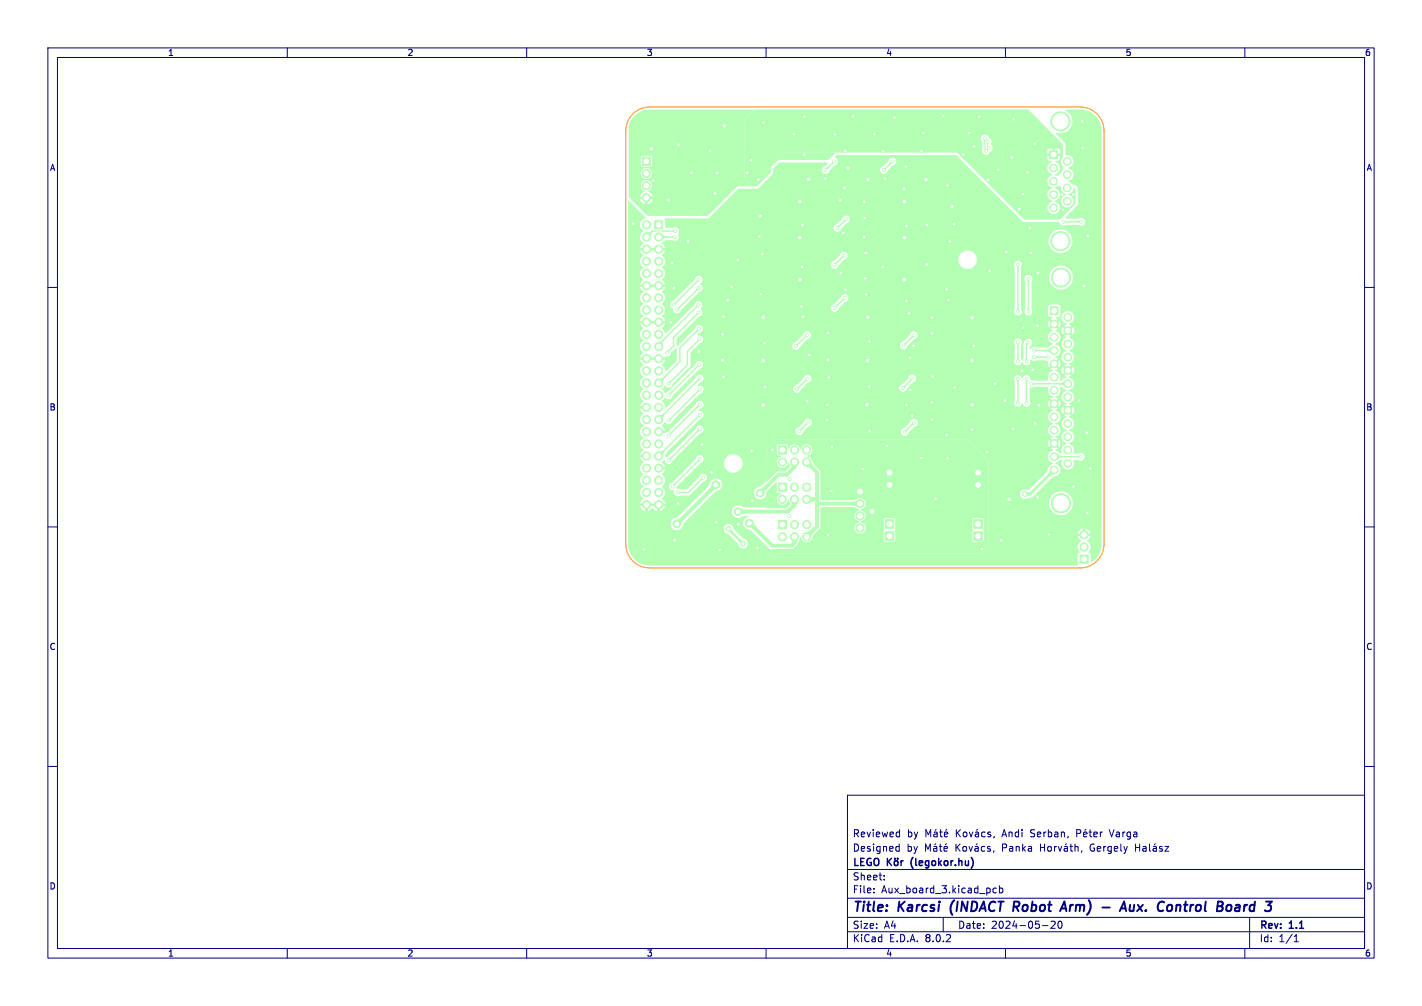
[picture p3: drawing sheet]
<svg xmlns="http://www.w3.org/2000/svg" width="297mm" height="210mm" viewBox="0 0 297 210" stroke-linecap="round" stroke-linejoin="round" font-family="sans-serif">
<defs><g id="words">
<g font-size="2.8" fill="#000080">
<text x="178" y="190.9">Title:</text>
<text x="187.7" y="190.9">Karcsi</text>
<text x="199.3" y="190.9">(INDACT</text>
<text x="213.3" y="190.9">Robot</text>
<text x="224.2" y="190.9">Arm)</text>
<text x="233.4" y="190.9">-</text>
<text x="238.2" y="190.9">Aux.</text>
<text x="246.6" y="190.9">Control</text>
<text x="259.8" y="190.9">Board</text>
</g>
<g font-size="2.1" fill="#000080">
<text x="178" y="178">Designed</text>
<text x="178" y="175">Reviewed</text>
<text x="189.4" y="178">by</text>
<text x="189.4" y="175">by</text>
<text x="193.2" y="178">Máté</text>
<text x="193.2" y="175">Máté</text>
<text x="199.7" y="178">Kovács,</text>
<text x="199.7" y="175">Kovács,</text>
<text x="209.5" y="178">Panka</text>
<text x="209.6" y="175">Andi</text>
<text x="215.6" y="175">Serban,</text>
<text x="217.6" y="178">Horváth,</text>
<text x="225.3" y="175">Péter</text>
<text x="228.2" y="178">Gergely</text>
<text x="232.5" y="175">Varga</text>
<text x="237.8" y="178">Halász</text>
<text x="178" y="184">Sheet:</text>
<text x="178" y="181.2">LEGO</text>
<text x="185.4" y="181.2">Kör</text>
<text x="190.9" y="181.2">(legokor.hu)</text>
<text x="178" y="186.7">File:</text>
<text x="184.1" y="186.7">Aux_board_3.kicad_pcb</text>
<text x="178" y="196.9">KiCad</text>
<text x="178" y="194.1">Size:</text>
<text x="184.7" y="194.1">A4</text>
<text x="185.7" y="196.9">E.D.A.</text>
<text x="193.3" y="196.9">8.0.2</text>
<text x="200" y="194.1">Date:</text>
<text x="207" y="194.1">2024-05-20</text>
<text x="263" y="194.3">Rev:</text>
<text x="263" y="196.9">Id:</text>
<text x="267.1" y="196.9">1/1</text>
<text x="269.4" y="194.3">1.1</text>
</g>
<g font-size="1.8" fill="#000080">
<text x="35" y="11.9">1</text>
<text x="85" y="11.9">2</text>
<text x="135" y="11.9">3</text>
<text x="185" y="11.9">4</text>
<text x="235" y="11.9">5</text>
<text x="285" y="11.9">6</text>
<text x="10.3" y="35.9">A</text>
<text x="285.4" y="35.9">A</text>
<text x="10.3" y="85.9">B</text>
<text x="285.3" y="85.9">B</text>
<text x="10.3" y="135.9">C</text>
<text x="285.3" y="135.9">C</text>
<text x="10.3" y="185.9">D</text>
<text x="285.3" y="185.9">D</text>
<text x="35" y="199.9">1</text>
<text x="85" y="199.9">2</text>
<text x="135" y="199.9">3</text>
<text x="185" y="199.9">4</text>
<text x="235" y="199.9">5</text>
<text x="285" y="199.9">6</text>
</g>
</g></defs>
<g fill="#b3ffb3" stroke="#b3ffb3" stroke-width=".21">
<path d="M134.1 32.8h1.7v1.7h-1.7z"/>
<path d="M225.6 115.9h1.7v1.7h-1.7z"/>
<path d="M203.4 111h1.8v1.8h-1.8z"/>
<path d="M203.4 108.5h1.8v1.8h-1.8z"/>
<path d="M184.9 108.5h1.8v1.8h-1.8z"/>
<path d="M184.9 111h1.8v1.8h-1.8z"/>
<path d="M178.8 101.8h1.7v1.6h-1.7z"/>
<path d="M219.4 64.1h1.6v1.6h-1.6z"/>
<path d="M162.5 100.8h1.7v1.7h-1.7z"/>
<path d="M136.7 46.1h1.7v1.7h-1.7z"/>
<path d="M219.3 31.5h1.6v1.6h-1.6z"/>
<path d="M162.6 108.7h1.7v1.7h-1.7z"/>
<path d="M162.6 93.1h1.7v1.7h-1.7z"/>
<circle cx="135" cy="36.2" r=".85"/>
<circle cx="135" cy="38.8" r=".85"/>
<circle cx="135" cy="41.3" r=".85"/>
<circle cx="226.4" cy="114.2" r=".85"/>
<circle cx="226.4" cy="111.6" r=".85"/>
<circle cx="204.3" cy="101.2" r=".9"/>
<circle cx="204.3" cy="98.7" r=".9"/>
<circle cx="185.8" cy="98.7" r=".9"/>
<circle cx="185.8" cy="101.2" r=".9"/>
<circle cx="179.6" cy="105.1" r=".85"/>
<circle cx="179.6" cy="107.7" r=".85"/>
<circle cx="179.6" cy="110.2" r=".85"/>
<circle cx="221.6" cy="57.9" r="2"/>
<circle cx="221.6" cy="105" r="2"/>
<circle cx="220.2" cy="67.6" r=".8"/>
<circle cx="220.2" cy="70.4" r=".8"/>
<circle cx="220.2" cy="73.2" r=".8"/>
<circle cx="220.2" cy="76" r=".8"/>
<circle cx="220.2" cy="78.7" r=".8"/>
<circle cx="220.2" cy="81.5" r=".8"/>
<circle cx="220.2" cy="84.3" r=".8"/>
<circle cx="220.2" cy="87" r=".8"/>
<circle cx="220.2" cy="89.8" r=".8"/>
<circle cx="220.2" cy="92.6" r=".8"/>
<circle cx="220.2" cy="95.3" r=".8"/>
<circle cx="220.2" cy="98.1" r=".8"/>
<circle cx="223" cy="66.3" r=".8"/>
<circle cx="223" cy="69" r=".8"/>
<circle cx="223" cy="71.8" r=".8"/>
<circle cx="223" cy="74.6" r=".8"/>
<circle cx="223" cy="77.3" r=".8"/>
<circle cx="223" cy="80.1" r=".8"/>
<circle cx="223" cy="82.9" r=".8"/>
<circle cx="223" cy="85.6" r=".8"/>
<circle cx="223" cy="88.4" r=".8"/>
<circle cx="223" cy="91.2" r=".8"/>
<circle cx="223" cy="94" r=".8"/>
<circle cx="223" cy="96.7" r=".8"/>
<circle cx="163.4" cy="104.2" r=".85"/>
<circle cx="165.9" cy="101.7" r=".85"/>
<circle cx="165.9" cy="104.2" r=".85"/>
<circle cx="168.5" cy="101.7" r=".85"/>
<circle cx="168.5" cy="104.2" r=".85"/>
<circle cx="135" cy="105.4" r=".85"/>
<circle cx="137.6" cy="105.4" r=".85"/>
<circle cx="135" cy="102.8" r=".85"/>
<circle cx="137.6" cy="102.8" r=".85"/>
<circle cx="135" cy="100.3" r=".85"/>
<circle cx="137.6" cy="100.3" r=".85"/>
<circle cx="135" cy="97.7" r=".85"/>
<circle cx="137.6" cy="97.7" r=".85"/>
<circle cx="135" cy="95.2" r=".85"/>
<circle cx="137.6" cy="95.2" r=".85"/>
<circle cx="135" cy="92.7" r=".85"/>
<circle cx="137.6" cy="92.7" r=".85"/>
<circle cx="135" cy="90.1" r=".85"/>
<circle cx="137.6" cy="90.1" r=".85"/>
<circle cx="135" cy="87.6" r=".85"/>
<circle cx="137.6" cy="87.6" r=".85"/>
<circle cx="135" cy="85" r=".85"/>
<circle cx="137.6" cy="85" r=".85"/>
<circle cx="135" cy="82.5" r=".85"/>
<circle cx="137.6" cy="82.5" r=".85"/>
<circle cx="135" cy="80" r=".85"/>
<circle cx="137.6" cy="80" r=".85"/>
<circle cx="135" cy="77.4" r=".85"/>
<circle cx="137.6" cy="77.4" r=".85"/>
<circle cx="135" cy="74.9" r=".85"/>
<circle cx="137.6" cy="74.9" r=".85"/>
<circle cx="135" cy="72.3" r=".85"/>
<circle cx="137.6" cy="72.3" r=".85"/>
<circle cx="135" cy="69.8" r=".85"/>
<circle cx="137.6" cy="69.8" r=".85"/>
<circle cx="135" cy="67.3" r=".85"/>
<circle cx="137.6" cy="67.3" r=".85"/>
<circle cx="135" cy="64.7" r=".85"/>
<circle cx="137.6" cy="64.7" r=".85"/>
<circle cx="135" cy="62.2" r=".85"/>
<circle cx="137.6" cy="62.2" r=".85"/>
<circle cx="135" cy="59.6" r=".85"/>
<circle cx="137.6" cy="59.6" r=".85"/>
<circle cx="135" cy="57.1" r=".85"/>
<circle cx="137.6" cy="57.1" r=".85"/>
<circle cx="135" cy="54.6" r=".85"/>
<circle cx="137.6" cy="54.6" r=".85"/>
<circle cx="135" cy="52" r=".85"/>
<circle cx="137.6" cy="52" r=".85"/>
<circle cx="135" cy="49.5" r=".85"/>
<circle cx="137.6" cy="49.5" r=".85"/>
<circle cx="135" cy="46.9" r=".85"/>
<circle cx="221.5" cy="25.3" r="2"/>
<circle cx="221.5" cy="50.3" r="2"/>
<circle cx="220.1" cy="35.1" r=".8"/>
<circle cx="220.1" cy="37.8" r=".8"/>
<circle cx="220.1" cy="40.6" r=".8"/>
<circle cx="220.1" cy="43.4" r=".8"/>
<circle cx="222.9" cy="33.7" r=".8"/>
<circle cx="222.9" cy="36.5" r=".8"/>
<circle cx="222.9" cy="39.2" r=".8"/>
<circle cx="222.9" cy="42" r=".8"/>
<circle cx="163.4" cy="112.1" r=".85"/>
<circle cx="165.9" cy="109.5" r=".85"/>
<circle cx="165.9" cy="112.1" r=".85"/>
<circle cx="168.5" cy="109.5" r=".85"/>
<circle cx="168.5" cy="112.1" r=".85"/>
<circle cx="163.4" cy="96.5" r=".85"/>
<circle cx="165.9" cy="93.9" r=".85"/>
<circle cx="165.9" cy="96.5" r=".85"/>
<circle cx="168.5" cy="93.9" r=".85"/>
<circle cx="168.5" cy="96.5" r=".85"/>
<circle cx="206.7" cy="56.6" r=".3"/>
<circle cx="216.8" cy="57" r=".3"/>
<circle cx="226.4" cy="59.7" r=".3"/>
<circle cx="154.2" cy="109.5" r=".3"/>
<circle cx="134.5" cy="114.7" r=".3"/>
<circle cx="140.9" cy="112.8" r=".3"/>
<circle cx="150.3" cy="114.8" r=".3"/>
<circle cx="141.6" cy="105.1" r=".3"/>
<circle cx="149.6" cy="109" r=".3"/>
<circle cx="148.6" cy="98.6" r=".3"/>
<circle cx="146.6" cy="92.8" r=".3"/>
<circle cx="157" cy="94.1" r=".3"/>
<circle cx="157.1" cy="104.5" r=".3"/>
<circle cx="158.2" cy="114.4" r=".3"/>
<circle cx="216.7" cy="103.8" r=".3"/>
<circle cx="209.1" cy="112.8" r=".3"/>
<circle cx="219.1" cy="111.6" r=".3"/>
<circle cx="227.1" cy="107.1" r=".3"/>
<circle cx="224.2" cy="101.6" r=".3"/>
<circle cx="227.7" cy="97.8" r=".3"/>
<circle cx="197.7" cy="90.8" r=".3"/>
<circle cx="206.1" cy="94.4" r=".3"/>
<circle cx="203" cy="89.7" r=".3"/>
<circle cx="211.6" cy="89.5" r=".3"/>
<circle cx="227" cy="90.3" r=".3"/>
<circle cx="225.4" cy="83.6" r=".3"/>
<circle cx="217" cy="84.6" r=".3"/>
<circle cx="216.2" cy="88.4" r=".3"/>
<circle cx="209.9" cy="83.6" r=".3"/>
<circle cx="194.7" cy="87.6" r=".3"/>
<circle cx="194.6" cy="84" r=".3"/>
<circle cx="189.3" cy="84.5" r=".3"/>
<circle cx="190.5" cy="86.8" r=".3"/>
<circle cx="181.6" cy="90" r=".3"/>
<circle cx="172.7" cy="87.7" r=".3"/>
<circle cx="172.8" cy="84.5" r=".3"/>
<circle cx="168.6" cy="83.7" r=".3"/>
<circle cx="151.1" cy="78.7" r=".3"/>
<circle cx="159.8" cy="80.8" r=".3"/>
<circle cx="145.9" cy="73.4" r=".3"/>
<circle cx="140.1" cy="67.3" r=".3"/>
<circle cx="140.8" cy="60.1" r=".3"/>
<circle cx="176.6" cy="60.5" r=".3"/>
<circle cx="167.4" cy="64" r=".3"/>
<circle cx="151.1" cy="66.1" r=".3"/>
<circle cx="159.7" cy="71.6" r=".3"/>
<circle cx="150.9" cy="69.8" r=".3"/>
<circle cx="150.9" cy="75.2" r=".3"/>
<circle cx="169" cy="74.1" r=".3"/>
<circle cx="173.1" cy="78.8" r=".3"/>
<circle cx="172.9" cy="75.1" r=".3"/>
<circle cx="167.7" cy="66.1" r=".3"/>
<circle cx="172.9" cy="69.5" r=".3"/>
<circle cx="181.6" cy="71.3" r=".3"/>
<circle cx="190.8" cy="72.2" r=".3"/>
<circle cx="190.1" cy="74.7" r=".3"/>
<circle cx="181.6" cy="80.7" r=".3"/>
<circle cx="190.1" cy="81.4" r=".3"/>
<circle cx="194.8" cy="78.6" r=".3"/>
<circle cx="199.4" cy="80.9" r=".3"/>
<circle cx="207.8" cy="80.1" r=".3"/>
<circle cx="215.7" cy="77.2" r=".3"/>
<circle cx="213.5" cy="77.4" r=".3"/>
<circle cx="216.7" cy="68" r=".3"/>
<circle cx="213.7" cy="68.4" r=".3"/>
<circle cx="203.4" cy="72.2" r=".3"/>
<circle cx="194.7" cy="69.6" r=".3"/>
<circle cx="194.7" cy="66.3" r=".3"/>
<circle cx="189.9" cy="65.4" r=".3"/>
<circle cx="189.3" cy="62.8" r=".3"/>
<circle cx="198.1" cy="62.6" r=".3"/>
<circle cx="197.7" cy="60.4" r=".3"/>
<circle cx="180.7" cy="58.1" r=".3"/>
<circle cx="180.9" cy="61.5" r=".3"/>
<circle cx="152" cy="62.7" r=".3"/>
<circle cx="158.9" cy="61.4" r=".3"/>
<circle cx="152.8" cy="59.9" r=".3"/>
<circle cx="184.4" cy="55.7" r=".3"/>
<circle cx="193.6" cy="55.2" r=".3"/>
<circle cx="198.4" cy="50.4" r=".3"/>
<circle cx="199.3" cy="46.8" r=".3"/>
<circle cx="193.6" cy="47" r=".3"/>
<circle cx="189.3" cy="47.2" r=".3"/>
<circle cx="180.6" cy="45.5" r=".3"/>
<circle cx="167.6" cy="47" r=".3"/>
<circle cx="175.6" cy="57" r=".3"/>
<circle cx="180.8" cy="52.8" r=".3"/>
<circle cx="180.5" cy="49.5" r=".3"/>
<circle cx="176.1" cy="48.6" r=".3"/>
<circle cx="167.5" cy="55.7" r=".3"/>
<circle cx="158.8" cy="45.1" r=".3"/>
<circle cx="158.6" cy="49.4" r=".3"/>
<circle cx="159.2" cy="53" r=".3"/>
<circle cx="154.1" cy="54.3" r=".3"/>
<circle cx="140.4" cy="54.9" r=".3"/>
<circle cx="143.7" cy="50.4" r=".3"/>
<circle cx="132.3" cy="46.7" r=".3"/>
<circle cx="176.4" cy="39.2" r=".3"/>
<circle cx="172.4" cy="37.3" r=".3"/>
<circle cx="177.1" cy="35.1" r=".3"/>
<circle cx="180.5" cy="42.1" r=".3"/>
<circle cx="175.5" cy="41.8" r=".3"/>
<circle cx="184.8" cy="37.3" r=".3"/>
<circle cx="189.2" cy="34.8" r=".3"/>
<circle cx="188.8" cy="39.4" r=".3"/>
<circle cx="197.9" cy="38.7" r=".3"/>
<circle cx="210.2" cy="52.6" r=".3"/>
<circle cx="198.9" cy="43.1" r=".3"/>
<circle cx="215.1" cy="47.6" r=".3"/>
<circle cx="215.3" cy="52.8" r=".3"/>
<circle cx="227.2" cy="49.2" r=".3"/>
<circle cx="226.1" cy="30.9" r=".3"/>
<circle cx="226" cy="25.3" r=".3"/>
<circle cx="224.2" cy="40.6" r=".3"/>
<circle cx="221.8" cy="40.6" r=".3"/>
<circle cx="222.1" cy="43.8" r=".3"/>
<circle cx="156.1" cy="36" r=".3"/>
<circle cx="159.5" cy="25.6" r=".3"/>
<circle cx="168" cy="32.3" r=".3"/>
<circle cx="165.8" cy="28" r=".3"/>
<circle cx="168" cy="24.3" r=".3"/>
<circle cx="178.2" cy="24.3" r=".3"/>
<circle cx="174.4" cy="28" r=".3"/>
<circle cx="176.6" cy="31.5" r=".3"/>
<circle cx="182.6" cy="28" r=".3"/>
<circle cx="186.9" cy="24.6" r=".3"/>
<circle cx="184.5" cy="31.6" r=".3"/>
<circle cx="192.5" cy="31.5" r=".3"/>
<circle cx="192.9" cy="27.8" r=".3"/>
<circle cx="197" cy="24.3" r=".3"/>
<circle cx="201.2" cy="32.3" r=".3"/>
<circle cx="203.5" cy="30.5" r=".3"/>
<circle cx="202.4" cy="27.8" r=".3"/>
<circle cx="204.5" cy="24.3" r=".3"/>
<circle cx="211.7" cy="24.9" r=".3"/>
<circle cx="216.1" cy="30" r=".3"/>
<circle cx="212.9" cy="43.6" r=".3"/>
<circle cx="214.6" cy="36" r=".3"/>
<circle cx="213.7" cy="40.5" r=".3"/>
<circle cx="206.4" cy="37.6" r=".3"/>
<circle cx="208.5" cy="35.4" r=".3"/>
<circle cx="211.3" cy="32.9" r=".3"/>
<circle cx="158.4" cy="37.5" r=".3"/>
<circle cx="206.6" cy="30.9" r=".3"/>
<circle cx="206" cy="31.5" r=".3"/>
<circle cx="206.3" cy="29.5" r=".3"/>
<circle cx="205.7" cy="28.9" r=".3"/>
<circle cx="222.1" cy="46.3" r=".3"/>
<circle cx="225.8" cy="46.3" r=".3"/>
<circle cx="212.6" cy="84.1" r=".3"/>
<circle cx="212.6" cy="75.4" r=".3"/>
<circle cx="212.6" cy="71.4" r=".3"/>
<circle cx="212.6" cy="79.1" r=".3"/>
<circle cx="212.6" cy="65" r=".3"/>
<circle cx="212.6" cy="55.3" r=".3"/>
<circle cx="225.7" cy="95.3" r=".3"/>
<circle cx="214.8" cy="71.5" r=".3"/>
<circle cx="214.4" cy="75.4" r=".3"/>
<circle cx="214.4" cy="79.1" r=".3"/>
<circle cx="214.4" cy="84.1" r=".3"/>
<circle cx="214.8" cy="65" r=".3"/>
<circle cx="214.8" cy="58.2" r=".3"/>
<circle cx="216" cy="73.2" r=".3"/>
<circle cx="219" cy="74.6" r=".3"/>
<circle cx="216" cy="74.6" r=".3"/>
<circle cx="215.4" cy="80.1" r=".3"/>
<circle cx="141.4" cy="109.4" r=".8"/>
<circle cx="149.5" cy="101.2" r=".8"/>
<circle cx="190.9" cy="88.3" r=".3"/>
<circle cx="141.6" cy="102.8" r=".3"/>
<circle cx="146.9" cy="99.7" r=".3"/>
<circle cx="189" cy="90.2" r=".3"/>
<circle cx="146.2" cy="95.8" r=".3"/>
<circle cx="167" cy="90" r=".3"/>
<circle cx="168.8" cy="88.2" r=".3"/>
<circle cx="140.5" cy="101.5" r=".3"/>
<circle cx="139.7" cy="96.1" r=".3"/>
<circle cx="146.2" cy="89.6" r=".3"/>
<circle cx="146.2" cy="86.6" r=".3"/>
<circle cx="146.2" cy="84.4" r=".3"/>
<circle cx="139.7" cy="91" r=".3"/>
<circle cx="190.5" cy="79" r=".3"/>
<circle cx="188.6" cy="81" r=".3"/>
<circle cx="168.7" cy="79.1" r=".3"/>
<circle cx="166.5" cy="81.2" r=".3"/>
<circle cx="146.2" cy="81.3" r=".3"/>
<circle cx="139.7" cy="87.8" r=".3"/>
<circle cx="146.1" cy="76.1" r=".3"/>
<circle cx="139.7" cy="82.6" r=".3"/>
<circle cx="139.7" cy="80.1" r=".3"/>
<circle cx="146" cy="68.6" r=".3"/>
<circle cx="145.9" cy="65.3" r=".3"/>
<circle cx="139.3" cy="73.6" r=".3"/>
<circle cx="145.9" cy="63.7" r=".3"/>
<circle cx="146" cy="60.1" r=".3"/>
<circle cx="141.4" cy="64.6" r=".3"/>
<circle cx="146" cy="58.4" r=".3"/>
<circle cx="140.8" cy="63.6" r=".3"/>
<circle cx="146.2" cy="79" r=".3"/>
<circle cx="190.8" cy="70" r=".3"/>
<circle cx="188.7" cy="72.1" r=".3"/>
<circle cx="166.3" cy="72.3" r=".3"/>
<circle cx="168.6" cy="70" r=".3"/>
<circle cx="146.1" cy="70.9" r=".3"/>
<circle cx="176.4" cy="62.2" r=".3"/>
<circle cx="174.3" cy="64.3" r=".3"/>
<circle cx="176.2" cy="53.4" r=".3"/>
<circle cx="174.3" cy="55.3" r=".3"/>
<circle cx="176.7" cy="45.8" r=".3"/>
<circle cx="174.9" cy="47.6" r=".3"/>
<circle cx="184.6" cy="35.5" r=".3"/>
<circle cx="186.4" cy="33.7" r=".3"/>
<circle cx="180.2" cy="97.9" r=".3"/>
<circle cx="188.9" cy="42.1" r=".5"/>
<circle cx="159.4" cy="84.6" r=".5"/>
<circle cx="203" cy="84.5" r=".5"/>
<circle cx="167.1" cy="42.1" r=".5"/>
<circle cx="173.6" cy="102.5" r=".3"/>
<circle cx="182.1" cy="106.8" r=".8"/>
<circle cx="181.1" cy="84.5" r=".5"/>
<circle cx="197.9" cy="95.7" r=".3"/>
<circle cx="193.4" cy="37.5" r=".5"/>
<circle cx="192.4" cy="95.6" r=".3"/>
<circle cx="172.9" cy="111.7" r=".3"/>
<circle cx="164.8" cy="107.7" r=".3"/>
<circle cx="181.3" cy="37.5" r=".5"/>
<circle cx="181.2" cy="75.3" r=".5"/>
<circle cx="203" cy="66.3" r=".5"/>
<circle cx="164.9" cy="100" r=".3"/>
<circle cx="168.9" cy="37.4" r=".5"/>
<circle cx="159.4" cy="66.3" r=".5"/>
<circle cx="161.3" cy="93.9" r=".3"/>
<circle cx="167.1" cy="58.4" r=".5"/>
<circle cx="188.9" cy="49.6" r=".5"/>
<circle cx="205.1" cy="114.6" r=".3"/>
<circle cx="210.8" cy="104.2" r=".5"/>
<circle cx="159.4" cy="75.3" r=".5"/>
<circle cx="167.1" cy="49.6" r=".5"/>
<circle cx="195.4" cy="104.1" r=".3"/>
<circle cx="181.3" cy="66.3" r=".5"/>
<circle cx="173.7" cy="93.3" r=".3"/>
<circle cx="185.2" cy="93.1" r=".3"/>
<circle cx="203" cy="75.3" r=".5"/>
<circle cx="188.9" cy="58.4" r=".5"/>
<circle cx="214.1" cy="103.1" r=".5"/>
<circle cx="148.3" cy="31.5" r=".3"/>
<circle cx="141.7" cy="30.2" r=".3"/>
<circle cx="136" cy="31.1" r=".5"/>
<circle cx="136.4" cy="37.7" r=".3"/>
<circle cx="156.9" cy="33.4" r=".3"/>
<circle cx="149.3" cy="40.4" r=".3"/>
<circle cx="139.6" cy="41.8" r=".3"/>
<circle cx="151.3" cy="26.3" r=".5"/>
<circle cx="149.8" cy="36.1" r=".3"/>
<circle cx="144.4" cy="36.1" r=".3"/>
<circle cx="155.2" cy="113.5" r=".5"/>
<circle cx="154.2" cy="106.8" r=".8"/>
<circle cx="152.2" cy="110.4" r=".5"/>
<circle cx="156.5" cy="109.2" r=".8"/>
<circle cx="141" cy="49.5" r=".3"/>
<circle cx="141" cy="48.2" r=".3"/>
<circle cx="158.8" cy="102.9" r=".8"/>
<circle cx="172.4" cy="35.5" r=".3"/>
<circle cx="174.2" cy="33.7" r=".3"/>
</g>
<path d="M165.9 96.5v1l-1.6 1.6h-1.7l-3.8 3.9M168.5 96.5l2.1 2.1v11.3l-2.1 2.2M149.5 101.2l-8.1 8.2M156.5 109.2l4.8 4.7h4l.6-.6v-1.2M165.9 104.2v1.2l-1.3 1.3-.3 .1h-10.1M168.5 104.2h2.1M170.6 105.1h9" fill="none" stroke="#b3ffb3" stroke-width=".8"/>
<g fill="none" stroke="#b3ffb3" stroke-width=".3">
<path d="M174.2 33.7l-1.8 1.8M186.4 33.7l-1.8 1.8M136.8 48.2h-.5l-1.3 1.3M137.6 49.5h3.4M138.5 48.2h2.5M141 48.2h.1M146 58.4l-5.2 5.2M176.2 53.4l-1.9 1.9M176.7 45.8l-1.8 1.8M212.6 55.3v9.7M214.8 58.2v6.8M222.1 46.3h3.7"/>
<path d="M145.9 63.7l-8.3 8.3v.3M145.9 65.3l-5.2 5.2v1.8l-1.4 1.3M146 60.1l-4.6 4.6M146 68.7l-4 4v2.8l-4.4 4.5M146.1 76.1l-6.4 6.5M146.1 70.9l-2.5 2.5v2.8l-3.9 3.9M146.2 79l-8.6 8.6M168.6 70l-2.3 2.3M168.7 79l-2.2 2.2M176.4 62.2l-2.1 2.1M190.5 79l-1.9 2M190.8 70l-2.1 2.1"/>
<path d="M212.6 71.4v4M212.6 79.1v5M214.4 79.1v5M214.8 71.5l-.4 .4v3.5M216 73.2h4.2M216 74.6h2.9M218.9 74.6h.1M139.7 87.7h.1M146.1 81.3l-6.4 6.4M146.1 81.3h.1M146.2 95.8l-5.7 5.7M146.2 86.6h.1"/>
<path d="M146.2 89.6l-6.5 6.5M146.2 86.6l-8.6 8.6M146.2 84.4l-6.5 6.6M146.9 99.7l-3.1 3.1h-2.2M167.9 89.1h.1M168.8 88.2l-1.8 1.8M190.9 88.3l-1.9 1.9M215.4 80.1h7.6M220.2 95.3h5.5"/>
</g>
<path d="M205.7 29.8v.1M205.7 28.9v2.1l.3 .2v.3M205.7 29.2v.1M206.3 29.6v1l.3 .3M138.5 48.2h-1.7M138.5 48.2h.1" fill="none" stroke="#b3ffb3" stroke-width=".21"/>
<path d="M152.2 110.4l3 3.1" fill="none" stroke="#b3ffb3" stroke-width=".5"/>
<path d="M220.2 98.1l-5 5h-1.1" fill="none" stroke="#b3ffb3" stroke-width=".6"/>
<g fill="#b3ffb3">
<path d="M132.5 24.2a4.5 4.5 0 0 1 2.7-1.3h22.2l-1.9 1.9v8h-19.3l-.3-.3h-1.8l-.2 .3v1.8l.2 .2h1.9l.2-.2v-1.8h19.3v2.5l-1 .9h-18.3a1.16 1.16 0 0 0-1.7-1 1.16 1.16 0 0 0-.2 1.9 1.16 1.16 0 0 0 1.8-.7l.1-.2h18.3l-4.8 4.8h-13.4a1.42 1.42 0 0 0-.9-1v-.1a1.17 1.17 0 0 0 .7-1.7 1.17 1.17 0 0 0-1.8-.3 1.17 1.17 0 0 0 .2 1.9l.1 .2a1.42 1.42 0 0 0-.9 1h.9v.5h-.9l.4 .8 .6 .3v-.9h.5v.9l.7-.3 .4-.5v-.3h-.9v-.5h14.3l-3.4 3.5v.6l-11.2-.1-3.8-3.9v-14.8l.5-1.2z"/>
<path d="M161.9 91.8h40.2l4.3 4.3v12.3h-.9l-.3-.2h-1.9l-.2 .2h-16.1l-.3-.2h-1.9l-.2 .2v1.9l.2 .3-.2 .4v1.9l.2 .2h1.9l.2-.1 .1-2-.2-.3 .2-.4v-1.9h16.1v1.9l.2 .3-.2 .4v2l.2 .1h2l.2-.2v-1.9l-.2-.3 .2-.4v-1.9h.9v5.4l-1.8 1.8h-42.6l-1.1-1.1 4.6 .1 1-.9 .6-1.4 .2-.1a1.17 1.17 0 0 0 1.1 1 1.17 1.17 0 0 0 1.2-.7l.4-.9 1.3-1.5 .1-4.2 6.5-.1 .6 .1 .8 .4a.16 .16 0 0 1 .2 .1 .16 .16 0 0 1-.2 .2 1.22 1.22 0 0 0-.8 1.2 1.22 1.22 0 0 0 1 1.1v.2a1.16 1.16 0 0 0-.8 1.8 1.16 1.16 0 0 0 2-.1 1.16 1.16 0 0 0-.9-1.8v-.1a1.25 1.25 0 0 0 1-1.2 1.25 1.25 0 0 0-1-1.3v-.1a1.16 1.16 0 0 0 .9-1.5 1.16 1.16 0 0 0-1.5-.7l-1.3 .3h-6.5l-.1-6-1.3-1.5-.7-1.2-.5-.3a.16 .16 0 0 1-.2-.2 .16 .16 0 0 1 .2-.2 1.18 1.18 0 0 0 .4-2 1.18 1.18 0 0 0-1.9 .8l-.2-.1a1.24 1.24 0 0 0-1.2-.9 1.24 1.24 0 0 0-1.2 .9l-.1-.2v-.5l-.3-.2h-1.8l-.2 .1v1.9l.2 .3h.6v.2a1.19 1.19 0 0 0-.4 2.1 1.19 1.19 0 0 0 1.9-.8l.2 .1 .2 .6-.9 1.1-1.8 .1-2.3 2.2v-7z"/>
<path d="M160.4 102.3l1.8-1.6v1.9l.2 .2 .6 .1 .1 .1a1.21 1.21 0 0 0-.5 2.1 1.21 1.21 0 0 0 2-.7h.2l.3 .8-.8 .8-4.3 .1v-3.4z"/>
<path d="M157.5 22.8h57.2l7.2 7.2 .1 .9h-14.6l-.5-.8a.87 .87 0 0 0-.4-1.4 .81 .81 0 0 0-1.2-.5 .81 .81 0 0 0-.2 1.2l.1 1.8a.85 .85 0 0 0 .5 1.1 .85 .85 0 0 0 1.1-.6l.4-.3 .2-.5h14.6v1.8a1.42 1.42 0 0 0 0 2v.8l-.3 .5-.8 .7-.6-.3a1.36 1.36 0 0 0 1.1-1.2 1.36 1.36 0 0 0-.9-1.4v-.2l.6-.1 .3-.3v-.6h-.9v-.5h.9l-.1-.8-.3-.3h-.7v.9h-.5v-.9h-.6l-.4 .3v.8h.8v.5h-.8v.6l.2 .3 .7 .1v.2a1.35 1.35 0 0 0-.9 1.4 1.35 1.35 0 0 0 1 1.2v.1a1.35 1.35 0 0 0-1 1.4 1.35 1.35 0 0 0 1 1.3v.1a1.35 1.35 0 0 0-1 1.3 1.35 1.35 0 0 0 1 1.4v.1a1.31 1.31 0 0 0-.9 2 1.31 1.31 0 0 0 2.2 0 1.31 1.31 0 0 0-.8-2v-.1a1.38 1.38 0 0 0 1.1-1.4 1.38 1.38 0 0 0-1.1-1.3l.6-.4h.6l.1 .1a1.54 1.54 0 0 0 1.1 1.6 1.32 1.32 0 0 0-1.1 1.7 1.32 1.32 0 0 0 1.8 .8 1.32 1.32 0 0 0 .5-1.9l-.7-.5-.1-.2a1.52 1.52 0 0 0 1.2-1.3l.3 .4v3l-3.2 3.2h-7.5l-14.1-13.9h-35.6l-6.3 6.1h-1.6l-.8-.8v-12.4z"/>
<path d="M162.6 33.4l1.5-1.5h10.5l-1.7 1.5z"/>
<path d="M155.5 35.3v1.9l.8 .8h1.6l3.1-3.1v1l-2.9 3h-4.1l-6.1 6.1-1.6 .1v-.6z"/>
<path d="M221.4 80.8h.3l1.1 .7a1.38 1.38 0 0 0-1.1 1.4 1.38 1.38 0 0 0 1.1 1.3l-.5 .4 .6 .6-.4 .3-.6-.6a1.28 1.28 0 0 0 0 1.5l.6-.6 .4 .3-.6 .6 .5 .4a1.38 1.38 0 0 0-1.1 1.3 1.38 1.38 0 0 0 1.1 1.4 1.38 1.38 0 0 0-1.1 1.4 1.38 1.38 0 0 0 1.1 1.3v.1a1.47 1.47 0 0 0-1 2h-.3l-1.1-.6 .5-.3-.6-.6 .4-.4 .6 .6a1.28 1.28 0 0 0 0-1.5l-.6 .6-.4-.3 .6-.6-.5-.3a1.38 1.38 0 0 0 1.1-1.4 1.38 1.38 0 0 0-1.1-1.3v-.1a1.38 1.38 0 0 0 1.1-1.3 1.38 1.38 0 0 0-1.1-1.4l.5-.4-.6-.6 .4-.3 .6 .6a1.28 1.28 0 0 0 0-1.5l-.6 .6-.4-.3 .6-.6-.5-.2v-.2a1.4 1.4 0 0 0 1-2z"/>
<path d="M131.2 42h.2l3.4 3.4v.2a1.46 1.46 0 0 0-1.1 1.2 1.46 1.46 0 0 0 .7 1.5 1.5 1.5 0 0 0 0 2.5l-.4 .3-.3 .7h.9v.5h-.9l.2 .4 .5 .6a1.55 1.55 0 0 0 0 2.6 1.49 1.49 0 0 0 0 2.5l-.4 .4-.3 .6h.9v.5h-.9l.2 .4 .5 .6a1.55 1.55 0 0 0 0 2.6 1.49 1.49 0 0 0 0 2.5l-.4 .4-.3 .6h.9v.5h-.9l.2 .4 .5 .6a1.55 1.55 0 0 0 0 2.6 1.5 1.5 0 0 0 0 2.6l-.4 .3-.3 .6h.9v.5h-.9l.2 .5 .5 .5a1.55 1.55 0 0 0 0 2.6 1.5 1.5 0 0 0 0 2.6 1.49 1.49 0 0 0 0 2.5l-.4 .4-.3 .6h.9v.5h-.9l.2 .4 .5 .6a1.55 1.55 0 0 0 0 2.6 1.49 1.49 0 0 0 0 2.5 1.49 1.49 0 0 0 0 2.6l-.4 .3-.3 .7h.9v.4h-.9l.2 .5 .5 .5a1.55 1.55 0 0 0 0 2.7 1.49 1.49 0 0 0 0 2.5 1.49 1.49 0 0 0 0 2.5l-.4 .4-.3 .6h.9v.5h-.9l.5 .8 .6 .3v-.9h.5v.9l.4-.2 .6-.5 .6 .5 .4 .2v-.9h.5v.9l.8-.5 .3-.6h-.9v-.5h.9l-.7-1.1a1.48 1.48 0 0 0 0-2.5 1.49 1.49 0 0 0 0-2.5l.4-.4 .3-.6h-.9v-.5h.9l-.2-.4-.5-.6 .6-.5a.91 .91 0 0 0 .8 .9 .91 .91 0 0 0 1-.8l5.6-5.6a.86 .86 0 0 0 .8-.9 .86 .86 0 0 0-.9-.8 .86 .86 0 0 0-.9 .8l-5.5 5.6-.7 .3v-.7l.3-.4 7-7a.87 .87 0 0 0 .6-1 .87 .87 0 0 0-1-.7l.3-.4a.84 .84 0 0 0 .7-.9 .84 .84 0 0 0-.9-.8 .84 .84 0 0 0-.8 .8l-5.6 5.7-.6 .3h-1v-.5h.9l-.2-.5-.5-.5 .7-.8a.86 .86 0 0 0 1.4 .1l.3-.4 5.6-5.6a.85 .85 0 0 0 .7-1.1 .85 .85 0 0 0-1.2-.5v-.2l.5-.5a.86 .86 0 0 0 .7-1 .86 .86 0 0 0-.8-.7 .86 .86 0 0 0-.9 .8l-6.1 6.1h-.1a1.61 1.61 0 0 0-.8-1.3l.7-.8a.97 .97 0 0 0 1.7-.4l5.5-5.6a.85 .85 0 0 0 .7-.9 .85 .85 0 0 0-.8-.8 .85 .85 0 0 0-.9 .8l-5.4 5.5-.8 .5-.7-.8 .7-.8a.91 .91 0 0 0 1 .3 .91 .91 0 0 0 .7-.7l3.5-3.6 .1-2.8 2-2a.85 .85 0 0 0 .6-1.1 .85 .85 0 0 0-1.1-.5v-.2l.4-.4a.85 .85 0 0 0 .7-.9 .85 .85 0 0 0-.9-.8 .85 .85 0 0 0-.8 .8l-3.6 3.6h-.2v-1.5l4.7-4.6a.94 .94 0 0 0 .7-.7 .94 .94 0 0 0-.4-1 .82 .82 0 0 0-.2-1.4 .82 .82 0 0 0-1.2 .7l-5.8 5.9-.9-1 .5-.7 .2-.4h-.9v-.5h.9l-.7-1.1a1.49 1.49 0 0 0 0-2.5 1.49 1.49 0 0 0 0-2.5l.4-.4 .3-.6h-.9v-.5h.9l-.2-.4-.5-.6a1.55 1.55 0 0 0 0-2.6 1.49 1.49 0 0 0 0-2.6l.4-.3 .3-.6h-.9v-.5h.9l-.7-1.1 .8-.5 1.3-.1a.93 .93 0 0 0 1.2-.1 .93 .93 0 0 0 .1-1.2 .83 .83 0 0 0 0-1.1 .83 .83 0 0 0-1.1-.1l-1.6-.1-.1-1.9 9.2-.1 6.2-6.1h3.8l.5-.2 2.8-2.8 .2-.4v-.9l1.2-1.2h10.2v.2l-.5 .5a.86 .86 0 0 0-.8 .9 .86 .86 0 0 0 .9 .8 .86 .86 0 0 0 .8-.8l.9-.9a.95 .95 0 0 0 .8-.8 .95 .95 0 0 0-.6-1l.4-.4h24.8l1.4 1.3h-13.8v-.2a.89 .89 0 0 0-.9-.5 .89 .89 0 0 0-.8 .7l-.9 .9a.86 .86 0 0 0-.8 .9 .86 .86 0 0 0 .9 .8 .86 .86 0 0 0 .8-.8l1.5-1.3 .2-.5h13.8l12.1 12.1h-35.6v-.2a.88 .88 0 0 0-.9-.5 .88 .88 0 0 0-.8 .7l-1 .9a.87 .87 0 0 0-.7 .9 .87 .87 0 0 0 .8 .8 .87 .87 0 0 0 .9-.8l1.5-1.3 .2-.5h35.6l.5 .4 .4 .2h7.2a1.1 1.1 0 0 0 1.5 .6h2.4a.83 .83 0 0 0 1.4-.4 .83 .83 0 0 0-1-1.1l-2.7 .1-.3-.1 2.6-2.7v-3.3a.92 .92 0 0 0-.9-.8l-1.1-.9a1.38 1.38 0 0 0 1.1-1.3 1.38 1.38 0 0 0-1.1-1.4v-.1a1.35 1.35 0 0 0 1.1-1.6 1.35 1.35 0 0 0-1.7-1l-.1-2.5-1.9-2 .1-.2a2.54 2.54 0 0 0 3.2-1.4 2.54 2.54 0 0 0-1.3-3.3l.1-.2h2.9a4.5 4.5 0 0 1 4.6 4.5v23h-6.1a2.51 2.51 0 0 0-3.7-2.2 2.51 2.51 0 0 0-.2 4.3 2.51 2.51 0 0 0 3.9-1.7v-.4h6.1v3.8h-26.1a1.93 1.93 0 0 0-1.5-1.8 1.93 1.93 0 0 0-2.1 1.1h-23.4v-.2a.86 .86 0 0 0-.9-.5 .86 .86 0 0 0-.7 .6l-1.1 1.1a.86 .86 0 0 0-.8 .9 .86 .86 0 0 0 .9 .8 .86 .86 0 0 0 .8-.8l1.6-1.4 .2-.5h23.4l-.1 .2a1.93 1.93 0 0 0 1.5 2.5 1.93 1.93 0 0 0 2.2-2h26.1v1.2h-16.7v-.2a.84 .84 0 0 0-1.2-.5 .84 .84 0 0 0-.2 1.3v2.5h-65.2a.87 .87 0 0 0-.9-.7 .87 .87 0 0 0-.8 .7l-4.4 4.3a.92 .92 0 0 0-.7 .9 .92 .92 0 0 0 .6 .9 .85 .85 0 0 0 .8 .9 .85 .85 0 0 0 .9-.7l3.7-3.7a.93 .93 0 0 0 .7-.8 .93 .93 0 0 0-.5-1l.4-.3 .2-.5h65.2v3.8h-34.8a.86 .86 0 0 0-.8-.7 .86 .86 0 0 0-.9 .7l-1.2 1.2a.87 .87 0 0 0-.8 .9 .87 .87 0 0 0 .9 .8 .87 .87 0 0 0 .8-.8l1.8-1.6 .2-.5h34.8l-.1 2.2a.86 .86 0 0 0 .1 1.2 .86 .86 0 0 0 1.2 0 .86 .86 0 0 0 .1-1.2v-8.5l.1-.6h16.7v2.6h-6a2.5 2.5 0 0 0-2.6-2.5 2.5 2.5 0 0 0-2.4 2.8h-3.5v-.2a.83 .83 0 0 0-1.2-.4 .83 .83 0 0 0-.3 1.2v5.6a.86 .86 0 0 0 .1 1.2 .86 .86 0 0 0 1.2 0 .86 .86 0 0 0 .1-1.2v-5.5l.1-.7h3.5a2.5 2.5 0 0 0 2.6 2.2 2.5 2.5 0 0 0 2.4-2.5h6v37.4h-3.6v-.1a1.07 1.07 0 0 0-1.4-.5h-.9a1.55 1.55 0 0 0-1-2.1 1.38 1.38 0 0 0 1.1-1.4 1.38 1.38 0 0 0-1.1-1.3l.1-.2a1.35 1.35 0 0 0 1-1.3 1.35 1.35 0 0 0-1.1-1.3l.5-.4-.6-.6 .4-.3 .6 .6 .2-.7-.2-.8-.6 .6-.4-.3 .6-.6-.5-.4a1.38 1.38 0 0 0 1.1-1.3 1.38 1.38 0 0 0-1.1-1.4l.1-.1a1.35 1.35 0 0 0 1-1.3 1.35 1.35 0 0 0-1.1-1.3l.5-.4-.6-.6 .4-.3 .6 .6 .2-.8-.2-.7-.6 .6-.4-.3 .6-.6-.5-.4a1.38 1.38 0 0 0 1.1-1.3 1.38 1.38 0 0 0-1.1-1.4l.1-.1a1.35 1.35 0 0 0 1-1.3 1.35 1.35 0 0 0-1.1-1.3l.5-.4-.6-.6 .4-.3 .6 .5a1.29 1.29 0 0 0 0-1.4l-.6 .6-.4-.4 .6-.5-.4-.3v-.1a1.32 1.32 0 0 0 .7-2.1 1.32 1.32 0 0 0-2.2 .1 1.32 1.32 0 0 0 1 2l-.5 .4 .6 .5-.4 .4-.6-.5a1.29 1.29 0 0 0 0 1.4l.6-.6 .4 .3-.6 .6 .4 .2 .1 .2a1.35 1.35 0 0 0-1.1 1.3 1.35 1.35 0 0 0 1.1 1.3v.2a1.35 1.35 0 0 0-1.1 1.3 1.35 1.35 0 0 0 1.1 1.3l-.5 .4 .6 .6-.4 .3-.6-.6-.2 .7 .2 .8 .6-.6 .4 .3-.6 .6 .5 .3-1.2 .7h-.2v-.2a1.5 1.5 0 0 0-1-1.9l.5-.3-.6-.6 .4-.3 .6 .6a1.28 1.28 0 0 0 0-1.5l-.6 .6-.4-.3 .6-.6-.5-.2v-.2a1.35 1.35 0 0 0 1.1-1.3 1.35 1.35 0 0 0-1.1-1.4v-.1a1.35 1.35 0 0 0 1.1-1.3 1.35 1.35 0 0 0-1.1-1.3l.5-.4-.6-.6 .4-.3 .6 .6 .2-.5-.2-1-.6 .6-.4-.3 .6-.6-.4-.4 .7-.1 .3-.3v-1.8l-.4-.4h-1.8l-.4 .4v1.8l.2 .3 .7 .1v.2l-.4 .2 .6 .6-.3 .3-.6-.6-.2 .3v.7l.2 .5 .6-.6 .3 .3-.6 .6 .5 .2v.2l-.6 .3-.4 .6h-27.3a.83 .83 0 0 0-.8-.8 .83 .83 0 0 0-.8 .8h-20.6v-.2a.89 .89 0 0 0-.9-.6 .89 .89 0 0 0-.8 .7l-1.5 1.5a.84 .84 0 0 0-.7 .9 .84 .84 0 0 0 .9 .8 .84 .84 0 0 0 .8-.8l1.5-1.5 .5-.3 .2-.5h20.6l-1.3 1.3a.85 .85 0 0 0-.7 .9 .85 .85 0 0 0 .9 .8 .85 .85 0 0 0 .8-.9l1.8-1.6 .1-.5h27.3a1.51 1.51 0 0 0 1.1 1.8l-1.2 .7h-2.1a1.23 1.23 0 0 0-1.6 .4v-.6a.83 .83 0 0 0 .4-1.3 .83 .83 0 0 0-1.4 .2l-.3 .6-.1 3.1-.2 .4-.2-.4v-2.8a.84 .84 0 0 0-.2-1.2 .84 .84 0 0 0-1.1 0 .84 .84 0 0 0 0 1.2l-.1 2.7a.88 .88 0 0 0 .4 1.4 .88 .88 0 0 0 1.2-.6 .88 .88 0 0 0 1.1 .6 .88 .88 0 0 0 .6-1.2 1.27 1.27 0 0 0 1.4 .2h1.8l.5 .2v.8l.2 .5 .6-.6 .3 .3-.6 .6 .5 .2v.2a1.53 1.53 0 0 0-.9 2l-2.9 .1-.9-.3a.87 .87 0 0 0-.7-.9 .87 .87 0 0 0-1 .7 .85 .85 0 0 0-.9-.7 .85 .85 0 0 0-.8 .7h-20.5v-.2a.85 .85 0 0 0-.9-.5 .85 .85 0 0 0-.8 .7h-20.1a.87 .87 0 0 0-.9-.7 .87 .87 0 0 0-.8 .7l-1.4 1.4a.83 .83 0 0 0-.7 1.2 .83 .83 0 0 0 1.5 0l1.4-1.6 .7-.4 .2-.6h20.1l-1 1.1a.86 .86 0 0 0-.8 .9 .86 .86 0 0 0 .9 .8 .86 .86 0 0 0 .8-.8l1.6-1.5 .2-.5h20.5l.2 .7v3.7a.89 .89 0 0 0 .2 1.4 .89 .89 0 0 0 1.3-.6 .88 .88 0 0 0 1.3 .6 .88 .88 0 0 0 .3-1.3v-2.6l.9-.1h3a1.55 1.55 0 0 0 1 2.1l-.6 .3 .6 .6-.3 .3-.6-.6a1.28 1.28 0 0 0 0 1.5l.6-.6 .3 .3-.6 .6 .5 .2v.2a1.32 1.32 0 0 0-1 1.2 1.32 1.32 0 0 0 .8 1.4h-28v-.2a.87 .87 0 0 0-.9-.6 .87 .87 0 0 0-.8 .7h-20.4l-.1-.2a.88 .88 0 0 0-.9-.5 .88 .88 0 0 0-.7 .7l-1 .9a.86 .86 0 0 0-.8 .9 .86 .86 0 0 0 .9 .9 .86 .86 0 0 0 .9-.9l1.5-1.3 .2-.5h20.4l-1.1 1.1a.85 .85 0 0 0-.7 1 .85 .85 0 0 0 .9 .7 .85 .85 0 0 0 .8-.8l1.6-1.4 .2-.5h28l.3 .1a1.38 1.38 0 0 0-1.1 1.4 1.38 1.38 0 0 0 1.1 1.3l-.6 .4 .6 .6-.3 .3-.7-.5a1.29 1.29 0 0 0 .1 1.4l.6-.6 .3 .4-.6 .6 .5 .2v.1a1.32 1.32 0 0 0-.8 2.1h-12.7l-4.3-4.3h-40.2l-1.9 1.9v2.9h-4.9l-.1-.2a1.93 1.93 0 0 0-3.1-1.2 1.93 1.93 0 0 0 .5 3.3 1.93 1.93 0 0 0 2.7-1.9h4.9v3.1h-12.3l-.1-.2a.9 .9 0 0 0-.9-.5 .9 .9 0 0 0-.8 .7l-2.4 2.4h-1.4l-.9-.2 .2-.3 5.1-5a.83 .83 0 0 0 .1-1.5 .83 .83 0 0 0-1.3 .8l-4.8 4.8a.87 .87 0 0 0-.8 1 .87 .87 0 0 0 1.1 .7 .94 .94 0 0 0 .3 1 .94 .94 0 0 0 1.1 .1h1.6l.4-.2 2.6-2.7 .7-.4 .2-.5h12.3v.7l-.8 .8h-8.4v-.2a1.34 1.34 0 0 0-1.3-1 1.34 1.34 0 0 0-1.3 1l-.5 .7-6.2 6.2a1.39 1.39 0 0 0-1.4 1.4 1.39 1.39 0 0 0 1.3 1.4 1.3 1.3 0 0 0 1.2-.8l.6-1.1 6.3-6.2a1.75 1.75 0 0 0 1.3-1.4h8.4l-.9 .5a1.3 1.3 0 0 0-.5 2.1 1.3 1.3 0 0 0 2.1-.3l.1-.2v2.6h-4.7a1.4 1.4 0 0 0-1.9-.1 1.4 1.4 0 0 0-.2 1.8 1.83 1.83 0 0 0 2.1 .1h.8l.2 .1a1.37 1.37 0 0 0-1.1 1.4 1.37 1.37 0 0 0 1.1 1.3l.8 .4 2.5 2.6h-3.4a1.31 1.31 0 0 0-1-1.1l-1.9-1.9-.2-.5a1.01 1.01 0 0 0-1.7-.1 1.01 1.01 0 0 0 .7 1.6l2 2a1.05 1.05 0 0 0 1 .9 1.05 1.05 0 0 0 1.1-.9h3.4l1.1 1.1 .5 .2 .8 .8h42.6l1.8-1.8v-17.7h12.7l.8 .5v.2l-.7 .5-.8 1.4-3.6 3.6a1.05 1.05 0 0 0-1.5 .1 1.05 1.05 0 0 0 0 1.4 1.05 1.05 0 0 0 1.5 .1l.9-.1 3.9-3.9 1-.6a1.33 1.33 0 0 0 .9-1.3 1.33 1.33 0 0 0-1.1-1.2l1.1-.7h.3a1.34 1.34 0 0 0 1.2 1.9 1.34 1.34 0 0 0 1.2-1.9l1-.1a.85 .85 0 0 0 1.3-.7h3.6v9.7h-6v-.3a2.51 2.51 0 0 0-3.9-1.7 2.51 2.51 0 0 0 .2 4.3 2.51 2.51 0 0 0 3.7-2.3h6v8.6l-.3 1.5a4 4 0 0 1-1.9 2.3l-.1-1.6-.5-.6a1.5 1.5 0 0 0-.2-2.3l.4-.4 .3-.6h-.9v-.5h.9l-.1-.2-.4-.6-.6-.3v.9h-.5v-.9l-.6 .3-.5 .8h.9v.5h-.9l.2 .4 .5 .6a1.59 1.59 0 0 0-.3 2.4l-.4 .5 .1 2.1-.1 .2h-89.4a4.5 4.5 0 0 1-4.5-4.5z"/>
<path d="M135.5 105.1h1.6v.5h-1.6z"/>
<path d="M138 74.6h.9v-.2a.92 .92 0 0 0 1.2-.7l1-1h.2v2.5l-2.2 2.3h-.1a1.61 1.61 0 0 0-.8-1.3l.5-.6 .2-.5h-.9z"/>
<path d="M135.5 74.6h1.6v.5h-1.6z"/>
<path d="M135.5 67h1.6v.5h-1.6z"/>
<path d="M135.5 59.4h1.6v.5h-1.6z"/>
<path d="M135.5 51.8h1.6v.5h-1.6z"/>
<path d="M141.1 108.6l1.1-.6 .6 .5-.7 1.2-.7-.3z"/>
<path d="M148.8 100.9l.7 .3 .3 .7-1.1 .7-.6-.5z"/>
<path d="M222.2 46l.5 .2v.2l-.5 .2-.1-.3z"/>
<path d="M225.2 46.2l.5-.2 .1 .3-.1 .3-.5-.2z"/>
<path d="M205.7 28.9l.2 .2-.2 .2-.2-.2z"/>
<path d="M205.7 31.1l.1-.2 .4 .4-.3 .2h-.2z"/>
<path d="M206 29.7l.3-.1 .3 .1-.2 .4h-.2z"/>
<path d="M206.2 30.4l.5 .2-.2 .3-.2 .1z"/>
<path d="M212.5 83.5h.2l.2 .5-.3 .1-.3-.1z"/>
<path d="M212.3 79.2l.3-.1 .3 .1-.2 .5h-.2z"/>
<path d="M212.5 74.9h.2l.2 .4-.3 .1-.3-.1z"/>
<path d="M212.3 71.6l.3-.1 .3 .1-.2 .4h-.2z"/>
<path d="M212.5 64.5h.2l.2 .4-.3 .1-.3-.1z"/>
<path d="M212.3 55.4l.3-.1 .3 .1-.2 .4h-.2z"/>
<path d="M214.1 79.2l.3-.1 .3 .1-.2 .5h-.2z"/>
<path d="M214.3 83.5h.2l.2 .5-.3 .1-.3-.1z"/>
<path d="M214.3 74.9h.2l.2 .4-.3 .1-.3-.1z"/>
<path d="M214.5 71.4l.3 .1 .1 .3-.6 .1z"/>
<path d="M214.7 64.5h.2l.2 .4-.3 .1-.3-.1z"/>
<path d="M214.5 58.3l.3-.1 .3 .1-.2 .5h-.2z"/>
<path d="M221.4 80l.6-.2 .7-.4 .3 .7-.3 .7-.7-.4-.6-.1z"/>
<path d="M215.5 79.8l.5 .2v.3l-.5 .1-.1-.3z"/>
<path d="M218.6 73l.5-.1 .8-.4 .3 .7-.3 .7-.8-.4-.5-.2z"/>
<path d="M216.1 72.9l.5 .1v.3l-.5 .2-.1-.3z"/>
<path d="M218.4 74.4l.4-.1 .2 .3-.2 .2-.4-.1z"/>
<path d="M216.1 74.3l.5 .1v.3l-.5 .1-.1-.2z"/>
<path d="M220.5 94.6l.7 .5 .6 .1v.3l-.6 .1-.7 .5-.3-.8z"/>
<path d="M225.1 95.2l.5-.1 .1 .2-.1 .3-.5-.1z"/>
<path d="M166.8 89.8l.5-.3 .2 .2-.3 .4-.3-.1z"/>
<path d="M168.5 88.1l.3 .1 .1 .3-.5 .2-.2-.2z"/>
<path d="M154.6 112.6l.8 .4-.2 .5-.5 .2-.4-.8z"/>
<path d="M152.1 110.4l.5-.2 .4 .8-.3 .3-.7-.4z"/>
<path d="M190.6 88.1l.3 .1 .1 .3-.4 .3-.2-.2z"/>
<path d="M188.9 89.9l.4-.3 .2 .3-.2 .4-.3-.1z"/>
<path d="M146.6 99.6l.2 .1 .2 .3-.5 .2-.2-.2z"/>
<path d="M141.7 102.5l.4 .2v.2l-.4 .2-.1-.3z"/>
<path d="M145.9 95.7l.5 .3-.5 .4-.2-.2z"/>
<path d="M140.4 101.3l.4-.3 .2 .2-.2 .5-.3-.1z"/>
<path d="M165.1 96.5h.9l.5 .6-.8 1.1-.5-.5a.67 .67 0 0 0-.1-.9z"/>
<path d="M158.5 102.2l1.1-.7 .6 .6-.7 1.2-.7-.3z"/>
<path d="M139.5 95.8l.5-.2 .2 .2-.3 .4-.2-.1z"/>
<path d="M145.9 89.5l.2 .1 .2 .3-.5 .2-.2-.2z"/>
<path d="M137.3 94.4l.8-.2 .6-.3 .2 .2-.4 .5-.1 .9-.8-.3z"/>
<path d="M145.9 86.5l.2 .1 .2 .3-.5 .2-.2-.2z"/>
<path d="M145.9 84.3l.2 .1 .2 .3-.5 .3-.2-.2z"/>
<path d="M139.5 90.7l.5-.3 .2 .2-.3 .5-.3-.2z"/>
<path d="M190.2 78.9l.5 .3-.5 .4-.2-.2z"/>
<path d="M188.5 80.7l.4-.2 .2 .2-.2 .4-.3-.1z"/>
<path d="M168.4 78.9l.2 .1 .2 .3-.5 .3-.2-.2z"/>
<path d="M166.3 80.9l.5-.2 .2 .2-.3 .5z"/>
<path d="M145.9 81.2l.2 .1 .2 .3-.5 .2-.2-.2z"/>
<path d="M139.5 87.5l.5-.2 .2 .2-.3 .5z"/>
<path d="M137.3 86.8l.8-.2 .6-.3 .2 .2-.4 .5-.1 .9-.8-.3z"/>
<path d="M145.9 78.9l.2 .1 .2 .3-.5 .2-.2-.2z"/>
<path d="M145.8 76l.2 .1 .2 .3-.5 .3-.2-.2z"/>
<path d="M139.5 82.3l.5-.3 .2 .2-.3 .5-.3-.2z"/>
<path d="M139.5 79.8l.5-.2 .2 .2-.3 .4-.3-.1z"/>
<path d="M145.8 70.7l.3 .2 .1 .2-.5 .3-.2-.2z"/>
<path d="M137.3 79.2l.8-.2 .6-.3 .2 .2-.4 .5-.1 .9-.8-.3z"/>
<path d="M145.7 68.5l.3 .1 .1 .3-.4 .3-.2-.2z"/>
<path d="M145.6 65.1l.3 .1 .1 .3-.4 .3-.2-.2z"/>
<path d="M139.1 73.4l.5-.3 .2 .2-.2 .4z"/>
<path d="M137.3 71.6l1.2-.7 .2 .2a1.14 1.14 0 0 0-.3 1.2h-.8z"/>
<path d="M145.6 63.6l.2 .1 .2 .3-.5 .2-.2-.2z"/>
<path d="M145.7 60l.2 .1 .2 .3-.5 .2-.2-.2z"/>
<path d="M141.3 64.4l.4-.3 .2 .2-.2 .5-.3-.2z"/>
<path d="M145.7 58.3l.2 .1 .2 .3-.5 .2-.2-.2z"/>
<path d="M140.6 63.3l.5-.2 .2 .2-.3 .4-.3-.1z"/>
<path d="M190.6 69.9l.4 .3-.4 .3-.3-.2z"/>
<path d="M188.6 71.9l.5-.3 .2 .2-.3 .4-.3-.1z"/>
<path d="M140.4 48.1l.5-.1 .1 .2-.1 .3-.5-.1z"/>
<path d="M154.5 106.1l1.2 .3v.8l-1.2 .3-.3-.7z"/>
<path d="M165.1 104.2a2.12 2.12 0 0 1 1.6 .4l-.4 .9-.5 .6-.5-.6a.69 .69 0 0 0-.2-.9z"/>
<path d="M166.2 72l.4-.3 .2 .2-.3 .5-.2-.2z"/>
<path d="M168.3 69.8l.3 .2 .1 .2-.5 .3-.2-.2z"/>
<path d="M176.1 62.1l.3 .1 .1 .3-.4 .2-.2-.2z"/>
<path d="M174.2 64l.4-.2 .2 .2-.2 .4-.3-.1z"/>
<path d="M175.9 53.3l.3 .1 .1 .3-.4 .2-.2-.2z"/>
<path d="M174.2 55l.4-.2 .2 .2-.2 .4-.3-.1z"/>
<path d="M176.4 45.7l.3 .1 .1 .3-.4 .2-.3-.2z"/>
<path d="M174.8 47.3l.4-.2 .2 .2-.3 .4-.2-.1z"/>
<path d="M184.5 35.2l.4-.2 .2 .2-.2 .4-.3-.1z"/>
<path d="M186.1 33.6l.3 .1 .1 .3-.4 .2-.2-.2z"/>
<path d="M219.4 97.8l.8 .3 .3 .8-1.2 .6-.5-.5 .4-.4z"/>
<path d="M214.2 102.7l.8 .1v.6l-.8 .2-.1-.5z"/>
<path d="M177.9 104.7l1.4-.3 .3 .7-.3 .8-1.4-.4z"/>
<path d="M168.2 111.3l1.2-.7 .6 .5-.7 1.3-.8-.3z"/>
<path d="M168.8 103.5l1.4 .3v.8l-1.4 .4-.3-.8z"/>
<path d="M168.5 96.5l.8-.4 .7 1.3-.6 .5-.5-.3-.7-.3z"/>
<path d="M156.5 109.2l.7-.3 .7 1.1-.5 .5-1.2-.6z"/>
<path d="M165.1 112.1a2.12 2.12 0 0 1 1.6 .3l-.3 .9-.5 .6-.6-.6a.7 .7 0 0 0-.1-.9z"/>
<path d="M137.9 48.7l.8 .5 .6 .1v.3l-.6 .2-.8 .5-.3-.8z"/>
<path d="M140.4 49.3l.5-.1 .1 .3-.1 .2-.5-.1z"/>
<path d="M134.7 48.7l.9-.2 .5-.3 .2 .2-.3 .5-.2 .9-.8-.3z"/>
<path d="M172.3 35.2l.4-.2 .3 .2-.3 .4-.3-.1z"/>
<path d="M174 33.6l.2 .1 .1 .3-.4 .2-.2-.2z"/>
</g>
<g fill="#fff" stroke="#fff" stroke-width=".21">
<circle cx="206.7" cy="56.6" r=".15"/>
<circle cx="216.8" cy="57" r=".15"/>
<circle cx="226.4" cy="59.7" r=".15"/>
<circle cx="154.2" cy="109.5" r=".15"/>
<circle cx="134.5" cy="114.7" r=".15"/>
<circle cx="140.9" cy="112.8" r=".15"/>
<circle cx="150.3" cy="114.8" r=".15"/>
<circle cx="141.6" cy="105.1" r=".15"/>
<circle cx="149.6" cy="109" r=".15"/>
<circle cx="148.6" cy="98.6" r=".15"/>
<circle cx="146.6" cy="92.8" r=".15"/>
<circle cx="157" cy="94.1" r=".15"/>
<circle cx="157.1" cy="104.5" r=".15"/>
<circle cx="158.2" cy="114.4" r=".15"/>
<circle cx="216.7" cy="103.8" r=".15"/>
<circle cx="209.1" cy="112.8" r=".15"/>
<circle cx="219.1" cy="111.6" r=".15"/>
<circle cx="227.1" cy="107.1" r=".15"/>
<circle cx="224.2" cy="101.6" r=".15"/>
<circle cx="227.7" cy="97.8" r=".15"/>
<circle cx="197.7" cy="90.8" r=".15"/>
<circle cx="206.1" cy="94.4" r=".15"/>
<circle cx="203" cy="89.7" r=".15"/>
<circle cx="211.6" cy="89.5" r=".15"/>
<circle cx="227" cy="90.3" r=".15"/>
<circle cx="225.4" cy="83.6" r=".15"/>
<circle cx="217" cy="84.6" r=".15"/>
<circle cx="216.2" cy="88.4" r=".15"/>
<circle cx="209.9" cy="83.6" r=".15"/>
<circle cx="194.7" cy="87.6" r=".15"/>
<circle cx="194.6" cy="84" r=".15"/>
<circle cx="189.3" cy="84.5" r=".15"/>
<circle cx="190.5" cy="86.8" r=".15"/>
<circle cx="181.6" cy="90" r=".15"/>
<circle cx="172.7" cy="87.7" r=".15"/>
<circle cx="172.8" cy="84.5" r=".15"/>
<circle cx="168.6" cy="83.7" r=".15"/>
<circle cx="151.1" cy="78.7" r=".15"/>
<circle cx="159.8" cy="80.8" r=".15"/>
<circle cx="145.9" cy="73.4" r=".15"/>
<circle cx="140.1" cy="67.3" r=".15"/>
<circle cx="140.8" cy="60.1" r=".15"/>
<circle cx="176.6" cy="60.5" r=".15"/>
<circle cx="167.4" cy="64" r=".15"/>
<circle cx="151.1" cy="66.1" r=".15"/>
<circle cx="159.7" cy="71.6" r=".15"/>
<circle cx="150.9" cy="69.8" r=".15"/>
<circle cx="150.9" cy="75.2" r=".15"/>
<circle cx="169" cy="74.1" r=".15"/>
<circle cx="173.1" cy="78.8" r=".15"/>
<circle cx="172.9" cy="75.1" r=".15"/>
<circle cx="167.7" cy="66.1" r=".15"/>
<circle cx="172.9" cy="69.5" r=".15"/>
<circle cx="181.6" cy="71.3" r=".15"/>
<circle cx="190.8" cy="72.2" r=".15"/>
<circle cx="190.1" cy="74.7" r=".15"/>
<circle cx="181.6" cy="80.7" r=".15"/>
<circle cx="190.1" cy="81.4" r=".15"/>
<circle cx="194.8" cy="78.6" r=".15"/>
<circle cx="199.4" cy="80.9" r=".15"/>
<circle cx="207.8" cy="80.1" r=".15"/>
<circle cx="215.7" cy="77.2" r=".15"/>
<circle cx="213.5" cy="77.4" r=".15"/>
<circle cx="216.7" cy="68" r=".15"/>
<circle cx="213.7" cy="68.4" r=".15"/>
<circle cx="203.4" cy="72.2" r=".15"/>
<circle cx="194.7" cy="69.6" r=".15"/>
<circle cx="194.7" cy="66.3" r=".15"/>
<circle cx="189.9" cy="65.4" r=".15"/>
<circle cx="189.3" cy="62.8" r=".15"/>
<circle cx="198.1" cy="62.6" r=".15"/>
<circle cx="197.7" cy="60.4" r=".15"/>
<circle cx="180.7" cy="58.1" r=".15"/>
<circle cx="180.9" cy="61.5" r=".15"/>
<circle cx="152" cy="62.7" r=".15"/>
<circle cx="158.9" cy="61.4" r=".15"/>
<circle cx="152.8" cy="59.9" r=".15"/>
<circle cx="184.4" cy="55.7" r=".15"/>
<circle cx="193.6" cy="55.2" r=".15"/>
<circle cx="198.4" cy="50.4" r=".15"/>
<circle cx="199.3" cy="46.8" r=".15"/>
<circle cx="193.6" cy="47" r=".15"/>
<circle cx="189.3" cy="47.2" r=".15"/>
<circle cx="180.6" cy="45.5" r=".15"/>
<circle cx="167.6" cy="47" r=".15"/>
<circle cx="175.6" cy="57" r=".15"/>
<circle cx="180.8" cy="52.8" r=".15"/>
<circle cx="180.5" cy="49.5" r=".15"/>
<circle cx="176.1" cy="48.6" r=".15"/>
<circle cx="167.5" cy="55.7" r=".15"/>
<circle cx="158.8" cy="45.1" r=".15"/>
<circle cx="158.6" cy="49.4" r=".15"/>
<circle cx="159.2" cy="53" r=".15"/>
<circle cx="154.1" cy="54.3" r=".15"/>
<circle cx="140.4" cy="54.9" r=".15"/>
<circle cx="143.7" cy="50.4" r=".15"/>
<circle cx="132.3" cy="46.7" r=".15"/>
<circle cx="176.4" cy="39.2" r=".15"/>
<circle cx="172.4" cy="37.3" r=".15"/>
<circle cx="177.1" cy="35.1" r=".15"/>
<circle cx="180.5" cy="42.1" r=".15"/>
<circle cx="175.5" cy="41.8" r=".15"/>
<circle cx="184.8" cy="37.3" r=".15"/>
<circle cx="189.2" cy="34.8" r=".15"/>
<circle cx="188.8" cy="39.4" r=".15"/>
<circle cx="197.9" cy="38.7" r=".15"/>
<circle cx="210.2" cy="52.6" r=".15"/>
<circle cx="198.9" cy="43.1" r=".15"/>
<circle cx="215.1" cy="47.6" r=".15"/>
<circle cx="215.3" cy="52.8" r=".15"/>
<circle cx="227.2" cy="49.2" r=".15"/>
<circle cx="226.1" cy="30.9" r=".15"/>
<circle cx="226" cy="25.3" r=".15"/>
<circle cx="224.2" cy="40.6" r=".15"/>
<circle cx="221.8" cy="40.7" r=".15"/>
<circle cx="222.1" cy="43.8" r=".15"/>
<circle cx="156.1" cy="36.1" r=".15"/>
<circle cx="159.5" cy="25.6" r=".15"/>
<circle cx="168" cy="32.3" r=".15"/>
<circle cx="165.8" cy="28" r=".15"/>
<circle cx="168" cy="24.4" r=".15"/>
<circle cx="178.2" cy="24.3" r=".15"/>
<circle cx="174.4" cy="28.1" r=".15"/>
<circle cx="176.6" cy="31.5" r=".15"/>
<circle cx="182.6" cy="28" r=".15"/>
<circle cx="186.9" cy="24.5" r=".15"/>
<circle cx="184.5" cy="31.6" r=".15"/>
<circle cx="192.5" cy="31.5" r=".15"/>
<circle cx="192.9" cy="27.8" r=".15"/>
<circle cx="197" cy="24.2" r=".15"/>
<circle cx="201.2" cy="32.3" r=".15"/>
<circle cx="203.5" cy="30.5" r=".15"/>
<circle cx="202.4" cy="27.8" r=".15"/>
<circle cx="204.5" cy="24.4" r=".15"/>
<circle cx="211.7" cy="24.9" r=".15"/>
<circle cx="216.1" cy="30" r=".15"/>
<circle cx="212.9" cy="43.7" r=".15"/>
<circle cx="214.6" cy="36" r=".15"/>
<circle cx="213.7" cy="40.5" r=".15"/>
<circle cx="206.4" cy="37.5" r=".15"/>
<circle cx="208.5" cy="35.4" r=".15"/>
<circle cx="211.3" cy="32.8" r=".15"/>
<circle cx="158.4" cy="37.4" r=".15"/>
<circle cx="206.6" cy="30.9" r=".15"/>
<circle cx="206" cy="31.5" r=".15"/>
<circle cx="206.3" cy="29.5" r=".15"/>
<circle cx="205.7" cy="28.9" r=".15"/>
<circle cx="222.1" cy="46.3" r=".15"/>
<circle cx="225.8" cy="46.3" r=".15"/>
<circle cx="212.6" cy="84.1" r=".15"/>
<circle cx="212.6" cy="75.5" r=".15"/>
<circle cx="212.6" cy="71.5" r=".15"/>
<circle cx="212.6" cy="79.1" r=".15"/>
<circle cx="212.6" cy="65.1" r=".15"/>
<circle cx="212.6" cy="55.2" r=".15"/>
<circle cx="225.7" cy="95.3" r=".15"/>
<circle cx="214.8" cy="71.5" r=".15"/>
<circle cx="214.4" cy="75.5" r=".15"/>
<circle cx="214.4" cy="79.1" r=".15"/>
<circle cx="214.4" cy="84.1" r=".15"/>
<circle cx="214.8" cy="65.1" r=".15"/>
<circle cx="214.8" cy="58.2" r=".15"/>
<circle cx="216" cy="73.2" r=".15"/>
<circle cx="219" cy="74.6" r=".15"/>
<circle cx="216" cy="74.5" r=".15"/>
<circle cx="215.4" cy="80.1" r=".15"/>
<circle cx="141.4" cy="109.4" r=".4"/>
<circle cx="149.5" cy="101.2" r=".4"/>
<circle cx="190.9" cy="88.2" r=".15"/>
<circle cx="141.6" cy="102.8" r=".15"/>
<circle cx="146.9" cy="99.7" r=".15"/>
<circle cx="189" cy="90.2" r=".15"/>
<circle cx="146.2" cy="95.8" r=".15"/>
<circle cx="167" cy="90" r=".15"/>
<circle cx="168.8" cy="88.2" r=".15"/>
<circle cx="140.5" cy="101.6" r=".15"/>
<circle cx="139.7" cy="96.1" r=".15"/>
<circle cx="146.2" cy="89.6" r=".15"/>
<circle cx="146.2" cy="86.6" r=".15"/>
<circle cx="146.2" cy="84.5" r=".15"/>
<circle cx="139.7" cy="90.9" r=".15"/>
<circle cx="190.5" cy="79" r=".15"/>
<circle cx="188.6" cy="81" r=".15"/>
<circle cx="168.7" cy="79.1" r=".15"/>
<circle cx="166.5" cy="81.2" r=".15"/>
<circle cx="146.2" cy="81.3" r=".15"/>
<circle cx="139.7" cy="87.8" r=".15"/>
<circle cx="146.1" cy="76.2" r=".15"/>
<circle cx="139.7" cy="82.5" r=".15"/>
<circle cx="139.7" cy="80.1" r=".15"/>
<circle cx="146" cy="68.6" r=".15"/>
<circle cx="145.9" cy="65.2" r=".15"/>
<circle cx="139.3" cy="73.6" r=".15"/>
<circle cx="145.9" cy="63.7" r=".15"/>
<circle cx="146" cy="60.1" r=".15"/>
<circle cx="141.4" cy="64.6" r=".15"/>
<circle cx="146" cy="58.4" r=".15"/>
<circle cx="140.8" cy="63.6" r=".15"/>
<circle cx="146.2" cy="79" r=".15"/>
<circle cx="190.8" cy="70" r=".15"/>
<circle cx="188.7" cy="72.1" r=".15"/>
<circle cx="166.3" cy="72.3" r=".15"/>
<circle cx="168.6" cy="70" r=".15"/>
<circle cx="146.1" cy="70.9" r=".15"/>
<circle cx="176.4" cy="62.2" r=".15"/>
<circle cx="174.3" cy="64.3" r=".15"/>
<circle cx="176.2" cy="53.4" r=".15"/>
<circle cx="174.3" cy="55.3" r=".15"/>
<circle cx="176.7" cy="45.8" r=".15"/>
<circle cx="174.9" cy="47.6" r=".15"/>
<circle cx="184.6" cy="35.5" r=".15"/>
<circle cx="186.4" cy="33.7" r=".15"/>
<circle cx="180.2" cy="97.9" r=".15"/>
<circle cx="188.9" cy="42.1" r=".25"/>
<circle cx="159.4" cy="84.6" r=".25"/>
<circle cx="203" cy="84.5" r=".25"/>
<circle cx="167.1" cy="42.1" r=".25"/>
<circle cx="173.6" cy="102.5" r=".15"/>
<circle cx="182.1" cy="106.8" r=".4"/>
<circle cx="181.1" cy="84.5" r=".25"/>
<circle cx="197.9" cy="95.7" r=".15"/>
<circle cx="193.4" cy="37.5" r=".25"/>
<circle cx="192.4" cy="95.6" r=".15"/>
<circle cx="172.9" cy="111.7" r=".15"/>
<circle cx="164.8" cy="107.7" r=".15"/>
<circle cx="181.3" cy="37.5" r=".25"/>
<circle cx="181.2" cy="75.3" r=".25"/>
<circle cx="203" cy="66.3" r=".25"/>
<circle cx="164.9" cy="100" r=".15"/>
<circle cx="168.9" cy="37.4" r=".25"/>
<circle cx="159.4" cy="66.3" r=".25"/>
<circle cx="161.3" cy="93.9" r=".15"/>
<circle cx="167.1" cy="58.4" r=".25"/>
<circle cx="188.9" cy="49.6" r=".25"/>
<circle cx="205.1" cy="114.6" r=".15"/>
<circle cx="210.8" cy="104.2" r=".25"/>
<circle cx="159.4" cy="75.3" r=".25"/>
<circle cx="167.1" cy="49.6" r=".25"/>
<circle cx="195.4" cy="104.1" r=".15"/>
<circle cx="181.3" cy="66.3" r=".25"/>
<circle cx="173.7" cy="93.3" r=".15"/>
<circle cx="185.2" cy="93.1" r=".15"/>
<circle cx="203" cy="75.3" r=".25"/>
<circle cx="188.9" cy="58.4" r=".25"/>
<circle cx="214.1" cy="103.1" r=".25"/>
<circle cx="148.3" cy="31.5" r=".15"/>
<circle cx="141.7" cy="30.2" r=".15"/>
<circle cx="136" cy="31.1" r=".25"/>
<circle cx="136.4" cy="37.7" r=".15"/>
<circle cx="156.9" cy="33.4" r=".15"/>
<circle cx="149.3" cy="40.4" r=".15"/>
<circle cx="139.6" cy="41.8" r=".15"/>
<circle cx="151.3" cy="26.3" r=".25"/>
<circle cx="149.8" cy="36.1" r=".15"/>
<circle cx="144.4" cy="36.1" r=".15"/>
<circle cx="155.2" cy="113.5" r=".25"/>
<circle cx="154.2" cy="106.8" r=".4"/>
<circle cx="152.2" cy="110.4" r=".25"/>
<circle cx="156.5" cy="109.2" r=".4"/>
<circle cx="141" cy="49.5" r=".15"/>
<circle cx="141" cy="48.2" r=".15"/>
<circle cx="158.8" cy="103" r=".4"/>
<circle cx="172.4" cy="35.5" r=".15"/>
<circle cx="174.2" cy="33.7" r=".15"/>
<circle cx="153.2" cy="96.8" r="1.6"/>
<circle cx="202.1" cy="54.2" r="1.6"/>
<circle cx="135" cy="33.7" r=".5"/>
<circle cx="135" cy="36.2" r=".5"/>
<circle cx="135" cy="38.8" r=".5"/>
<circle cx="135" cy="41.3" r=".5"/>
<circle cx="226.4" cy="116.7" r=".5"/>
<circle cx="226.4" cy="114.2" r=".5"/>
<circle cx="226.4" cy="111.6" r=".5"/>
<circle cx="204.3" cy="111.9" r=".5"/>
<circle cx="204.3" cy="109.4" r=".5"/>
<circle cx="204.3" cy="101.2" r=".5"/>
<circle cx="204.3" cy="98.7" r=".5"/>
<circle cx="185.8" cy="98.7" r=".5"/>
<circle cx="185.8" cy="101.2" r=".5"/>
<circle cx="185.8" cy="109.4" r=".5"/>
<circle cx="185.8" cy="111.9" r=".5"/>
<circle cx="179.6" cy="102.6" r=".5"/>
<circle cx="179.6" cy="105.1" r=".5"/>
<circle cx="179.6" cy="107.7" r=".5"/>
<circle cx="179.6" cy="110.2" r=".5"/>
<circle cx="221.6" cy="57.9" r="1.6"/>
<circle cx="221.6" cy="105" r="1.6"/>
<circle cx="220.2" cy="64.9" r=".5"/>
<circle cx="220.2" cy="67.6" r=".5"/>
<circle cx="220.2" cy="70.4" r=".5"/>
<circle cx="220.2" cy="73.2" r=".5"/>
<circle cx="220.2" cy="76" r=".5"/>
<circle cx="220.2" cy="78.7" r=".5"/>
<circle cx="220.2" cy="81.5" r=".5"/>
<circle cx="220.2" cy="84.3" r=".5"/>
<circle cx="220.2" cy="87" r=".5"/>
<circle cx="220.2" cy="89.8" r=".5"/>
<circle cx="220.2" cy="92.6" r=".5"/>
<circle cx="220.2" cy="95.3" r=".5"/>
<circle cx="220.2" cy="98.1" r=".5"/>
<circle cx="223" cy="66.3" r=".5"/>
<circle cx="223" cy="69" r=".5"/>
<circle cx="223" cy="71.8" r=".5"/>
<circle cx="223" cy="74.6" r=".5"/>
<circle cx="223" cy="77.3" r=".5"/>
<circle cx="223" cy="80.1" r=".5"/>
<circle cx="223" cy="82.9" r=".5"/>
<circle cx="223" cy="85.6" r=".5"/>
<circle cx="223" cy="88.4" r=".5"/>
<circle cx="223" cy="91.2" r=".5"/>
<circle cx="223" cy="94" r=".5"/>
<circle cx="223" cy="96.7" r=".5"/>
<circle cx="163.4" cy="101.7" r=".5"/>
<circle cx="163.4" cy="104.2" r=".5"/>
<circle cx="165.9" cy="101.7" r=".5"/>
<circle cx="165.9" cy="104.2" r=".5"/>
<circle cx="168.5" cy="101.7" r=".5"/>
<circle cx="168.5" cy="104.2" r=".5"/>
<circle cx="135" cy="105.4" r=".5"/>
<circle cx="137.6" cy="105.4" r=".5"/>
<circle cx="135" cy="102.8" r=".5"/>
<circle cx="137.6" cy="102.8" r=".5"/>
<circle cx="135" cy="100.3" r=".5"/>
<circle cx="137.6" cy="100.3" r=".5"/>
<circle cx="135" cy="97.7" r=".5"/>
<circle cx="137.6" cy="97.7" r=".5"/>
<circle cx="135" cy="95.2" r=".5"/>
<circle cx="137.6" cy="95.2" r=".5"/>
<circle cx="135" cy="92.7" r=".5"/>
<circle cx="137.6" cy="92.7" r=".5"/>
<circle cx="135" cy="90.1" r=".5"/>
<circle cx="137.6" cy="90.1" r=".5"/>
<circle cx="135" cy="87.6" r=".5"/>
<circle cx="137.6" cy="87.6" r=".5"/>
<circle cx="135" cy="85" r=".5"/>
<circle cx="137.6" cy="85" r=".5"/>
<circle cx="135" cy="82.5" r=".5"/>
<circle cx="137.6" cy="82.5" r=".5"/>
<circle cx="135" cy="80" r=".5"/>
<circle cx="137.6" cy="80" r=".5"/>
<circle cx="135" cy="77.4" r=".5"/>
<circle cx="137.6" cy="77.4" r=".5"/>
<circle cx="135" cy="74.9" r=".5"/>
<circle cx="137.6" cy="74.9" r=".5"/>
<circle cx="135" cy="72.3" r=".5"/>
<circle cx="137.6" cy="72.3" r=".5"/>
<circle cx="135" cy="69.8" r=".5"/>
<circle cx="137.6" cy="69.8" r=".5"/>
<circle cx="135" cy="67.3" r=".5"/>
<circle cx="137.6" cy="67.3" r=".5"/>
<circle cx="135" cy="64.7" r=".5"/>
<circle cx="137.6" cy="64.7" r=".5"/>
<circle cx="135" cy="62.2" r=".5"/>
<circle cx="137.6" cy="62.2" r=".5"/>
<circle cx="135" cy="59.6" r=".5"/>
<circle cx="137.6" cy="59.6" r=".5"/>
<circle cx="135" cy="57.1" r=".5"/>
<circle cx="137.6" cy="57.1" r=".5"/>
<circle cx="135" cy="54.6" r=".5"/>
<circle cx="137.6" cy="54.6" r=".5"/>
<circle cx="135" cy="52" r=".5"/>
<circle cx="137.6" cy="52" r=".5"/>
<circle cx="135" cy="49.5" r=".5"/>
<circle cx="137.6" cy="49.5" r=".5"/>
<circle cx="135" cy="46.9" r=".5"/>
<circle cx="137.6" cy="46.9" r=".5"/>
<circle cx="221.5" cy="25.3" r="1.6"/>
<circle cx="221.5" cy="50.3" r="1.6"/>
<circle cx="220.1" cy="32.3" r=".5"/>
<circle cx="220.1" cy="35.1" r=".5"/>
<circle cx="220.1" cy="37.8" r=".5"/>
<circle cx="220.1" cy="40.6" r=".5"/>
<circle cx="220.1" cy="43.4" r=".5"/>
<circle cx="222.9" cy="33.7" r=".5"/>
<circle cx="222.9" cy="36.5" r=".5"/>
<circle cx="222.9" cy="39.2" r=".5"/>
<circle cx="222.9" cy="42" r=".5"/>
<circle cx="163.4" cy="109.5" r=".5"/>
<circle cx="163.4" cy="112.1" r=".5"/>
<circle cx="165.9" cy="109.5" r=".5"/>
<circle cx="165.9" cy="112.1" r=".5"/>
<circle cx="168.5" cy="109.5" r=".5"/>
<circle cx="168.5" cy="112.1" r=".5"/>
<circle cx="163.4" cy="93.9" r=".5"/>
<circle cx="163.4" cy="96.5" r=".5"/>
<circle cx="165.9" cy="93.9" r=".5"/>
<circle cx="165.9" cy="96.5" r=".5"/>
<circle cx="168.5" cy="93.9" r=".5"/>
<circle cx="168.5" cy="96.5" r=".5"/>
</g>
<g fill="none" stroke="#000080" stroke-width=".21">
<path d="M10 10h277v190h-277zM12 12h273v186h-273zM60 10v2M110 10v2M160 10v2M210 10v2M260 10v2M10 60h2M285 60h2M10 110h2M285 110h2M10 160h2"/>
<path d="M285 160h2M177 166h108v32h-108zM187.4 176.7l.4 .1M187.7 173.7l.2 .1M187.8 176.2v1.5M187.8 177.6l-.4 .1M187.9 173.2v1.5M187.9 174.6l-.2 .1M231.7 173.2l.5 1.5M237.2 176.2v1.5M237.2 176.9h.8M60 198v2"/>
<path d="M110 198v2M160 198v2M177 194.5h108M177 191.5h108M177 187.5h108M177 181.5h108M182.5 186.3v.1M182.5 185.5v.1M184.7 183.6v.1M184.7 182.8v.1M197 191.5v3M208.1 185.5l-.4-.1-.3 .3 .1 .6h.6"/>
<path d="M208.7 185.5l.5-.1 .3 .3-.2 .6h-.6M208.7 184.9v1.5M210 198v2M217.7 193.2h1.2M219.5 192.4l.6-.1 .3 .4-.9 1.1h.9M221.2 192.4l.1-.1a.8 .8 0 0 1 .5 .7 .8 .8 0 0 1-.5 .8 1 1 0 0 1-.1-1.4zM260 198v2M261 191.5v6.5M270.3 196.6h.9M270.3 195.5l.4-.4v1.5"/>
</g>
<g fill="none" stroke="#000080" stroke-width=".4">
<path d="M198.6 189.3v1.1M211.8 188.2h.8M212.2 189.3l.5 .9M212.7 189.2l-1 .1M221.7 189.6h.9M222.3 188.2l.4 2M230.3 189.4h1.5M233.9 190.2l.9-2 .4 2M236 188.9v1.2l.4 .1 .4-.2M236.9 188.9l-.2 1.3M245.8 188.9l-.2 1.3M246 188.9l-.3 .2"/>
<path d="M258.1 189h.8l-.1 1.2M258.9 189.4h-.6a.4 .4 0 0 0-.4 .4 .4 .4 0 0 0 .3 .4l.6-.1"/>
</g>
<path d="M132.2 23.8a5 5 0 0 1 3.5-1.5h89.9a5 5 0 0 1 5 5v86.3a5 5 0 0 1-5 5h-89.9a5 5 0 0 1-5-5v-86.3a5 5 0 0 1 1.5-3.5z" fill="none" stroke="#ff8000" stroke-width=".21"/>
<use href="#words"/>
</svg>
